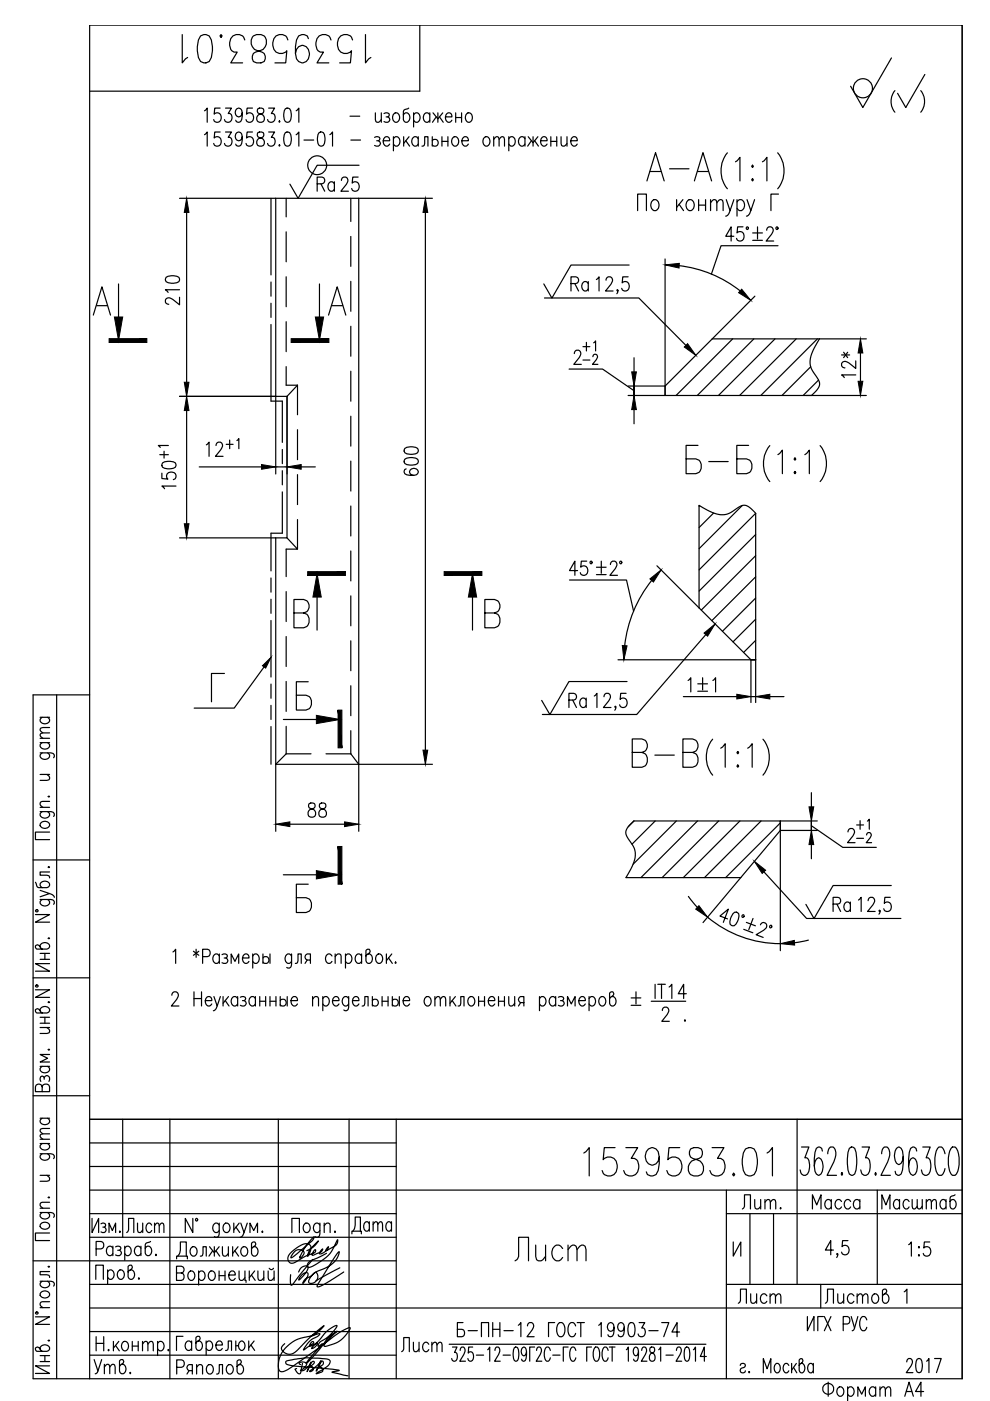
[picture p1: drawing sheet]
<svg xmlns="http://www.w3.org/2000/svg" width="210mm" height="297mm" viewBox="0 0 210 297" stroke-linecap="round" stroke-linejoin="round" font-family="sans-serif">
<defs><g id="words">
<g font-size="10.1">
<text x="37.4" y="14.5">1539583.01</text>
<text x="135.8" y="39.5">А-А</text>
<text x="144.3" y="101.6">Б-Б</text>
<text x="132.6" y="164">B-B</text>
<text x="122.4" y="250.5">1539583.01</text>
</g>
<text font-size="8.8" x="107.9" y="268.5">Лист</text>
<text font-size="8.4" x="187.7" y="25">( )</text>
<text font-size="7.1" x="73.4" y="262.8">Дата</text>
<g font-size="6.6">
<text x="182.4" y="81.1" transform="rotate(-90 182.4 81.1)">12*</text>
<text x="89.6" y="102" transform="rotate(-90 89.6 102)">600</text>
<text x="119.2" y="151.3">Ra</text>
<text x="64.2" y="174.6">88</text>
<text x="155.2" y="277.6">Лист</text>
<text x="173.9" y="277.6">Листов</text>
<text x="84" y="287.9">Лист</text>
</g>
<g font-size="6.2">
<text x="66" y="41.6">Ra</text>
<text x="70.9" y="41.6">25</text>
<text x="38.8" y="66" transform="rotate(-90 38.8 66)">210</text>
<text x="119.9" y="62.8">Ra</text>
<text x="144.6" y="147.8">1±1</text>
<text x="175.3" y="194.4">Ra</text>
<text x="139" y="217.7">2 .</text>
<text x="156.3" y="257.5">Лит.</text>
<text x="171.1" y="257.5">Масса</text>
<text x="185.9" y="257.5">Масштаб</text>
<text x="25.8" y="262.5">Лист</text>
<text x="191.6" y="267.4">1:5</text>
<text x="18.7" y="292.5">Утв.</text>
<text x="36.3" y="292.5">Ряполов</text>
<text x="190.9" y="292.1">2017</text>
</g>
</g></defs>
<g fill="none" stroke="#000" stroke-width=".25">
<path d="M89 5.3v14h-70M189 12.3l-6.1 10.5-2.5-4.5M204 5.3v287M43.4 28.6l.5-.6v3M43.4 23.5l.5-.6v3M46.7 28h-1.2l-.1 1.3a.88 .88 0 0 1 1.1-.2 .88 .88 0 0 1 .4 1 .82 .82 0 0 1-.7 .9 .82 .82 0 0 1-.9-.6M46.7 22.9h-1.2l-.1 1.3a.88 .88 0 0 1 1.1-.2 .88 .88 0 0 1 .4 1.1 .82 .82 0 0 1-.7 .8 .82 .82 0 0 1-.9-.5M47.8 28h1.3l-.7 1.1h.3a.95 .95 0 0 1 .4 1.4 .95 .95 0 0 1-1.4 .2l-.1-.3M47.8 22.9h1.3l-.7 1.2a.9 .9 0 0 1 .7 1.2 .9 .9 0 0 1-1.4 .3l-.1-.2M51.4 29a.79 .79 0 0 1-.8 .8 .95 .95 0 0 1-.7-.9 .95 .95 0 0 1 .8-.9l.3 .1a2.58 2.58 0 0 1 0 2.7 .65 .65 0 0 1-1-.2M51.4 23.9a.81 .81 0 0 1-.8 .9 .96 .96 0 0 1-.7-1 .96 .96 0 0 1 .8-.9l.3 .2a2.56 2.56 0 0 1 0 2.7l-.5 .1-.4-.1-.1-.3M53.5 28h-1.1l-.1 1.3a.88 .88 0 0 1 1.1-.2 .88 .88 0 0 1 .4 1 .82 .82 0 0 1-.7 .9 .82 .82 0 0 1-.9-.6"/>
<path d="M53.5 22.9h-1.1l-.1 1.3a.88 .88 0 0 1 1.1-.2 .88 .88 0 0 1 .4 1.1 .82 .82 0 0 1-.7 .8 .82 .82 0 0 1-.9-.5M54.7 28.1a.67 .67 0 0 0 .2 1 .98 .98 0 0 1 1.1 .7 .98 .98 0 0 1-.5 1.2 .88 .88 0 0 1-1.1-.7 .88 .88 0 0 1 .7-1l.5-.2a.61 .61 0 0 0 .3-.6 .61 .61 0 0 0-.4-.5zM54.7 23.1a.66 .66 0 0 0 .2 1 1.06 1.06 0 0 1 1 .5 1.06 1.06 0 0 1-.1 1.2 .89 .89 0 0 1-1.4-.4 .89 .89 0 0 1 .7-1.2l.5-.1a.6 .6 0 0 0 .3-.6 .6 .6 0 0 0-.4-.6zM57 28h1.2l-.7 1.1h.4a.95 .95 0 0 1 .4 1.4 .95 .95 0 0 1-1.5 .2l-.1-.3M57 22.9h1.2l-.7 1.2a.9 .9 0 0 1 .8 1.2 .9 .9 0 0 1-1.5 .3l-.1-.2M59.2 30.7l.2 .1-.2 .2-.1-.2zM59.2 25.6l.2 .2-.2 .1-.1-.1zM60.5 28.1l.6-.1a1.46 1.46 0 0 1 .7 1.7l-.4 1.1-.6 .2a1.46 1.46 0 0 1-.6-1.7zM60.5 23.1l.6-.2a1.46 1.46 0 0 1 .7 1.7l-.4 1.2-.6 .1a1.46 1.46 0 0 1-.6-1.7zM62.8 28.6l.6-.6v3M62.8 23.5l.6-.6v3M64.5 29.7h2"/>
<path d="M67.6 28.1l.6-.1a1.46 1.46 0 0 1 .7 1.7l-.3 1.1-.6 .2a1.46 1.46 0 0 1-.7-1.7zM69.9 28.6l.6-.6v3M74.2 24.6h2.1M74.4 29.7h2M76.1 35h-8.9l-4 7-1.7-3M79.4 29.1a.73 .73 0 0 1 1.2 .3l-.4 .4h-.3M79.6 23.9l.1 1.9 .6 .1 .5-.5M80.2 29.8a.59 .59 0 0 1 .5 .6 .59 .59 0 0 1-.5 .6l-.8-.2M80.8 23.9v2M81.2 29.8h1.4a.66 .66 0 0 0-.4-.8 .66 .66 0 0 0-.8 .4 1.01 1.01 0 0 0 .8 1.6l.4-.4M81.4 24.1a.72 .72 0 0 1 1.1 .2l-.1 .3-.5 .2M82.2 24.8a.59 .59 0 0 1 .5 .6 .59 .59 0 0 1-.5 .5l-.8-.1"/>
<path d="M83.4 29.4a.67 .67 0 0 1 .6-.4 .67 .67 0 0 1 .7 .4 1.01 1.01 0 0 1-.8 1.6l-.5-.4M83.4 29v3M83.6 24.1a.64 .64 0 0 1 1 .2 1.01 1.01 0 0 1-.8 1.6 1.18 1.18 0 0 1-.2-1.8zM85.6 29v2M86 29.8l.8 1.2M86.7 22.9l-1.1 .5-.1 2a.64 .64 0 0 0 .6 .5 .64 .64 0 0 0 .7-.4 .91 .91 0 0 0 0-1.1 .91 .91 0 0 0-1-.3l-.3 .2M86.7 29l-1.1 1.4M87.7 24.3a.67 .67 0 0 1 .6-.4 .67 .67 0 0 1 .7 .4 1.01 1.01 0 0 1-.8 1.6l-.5-.4M87.7 23.9v3M88.7 29.4a.67 .67 0 0 0-.7-.4 .67 .67 0 0 0-.6 .4 1.01 1.01 0 0 0 .8 1.6l.5-.4M88.7 29v2M89.5 31l.4-.2 .1-1.8h.7v2"/>
<path d="M91.1 24.3a.66 .66 0 0 0-.6-.4 .66 .66 0 0 0-.6 .4 .9 .9 0 0 0-.1 1.2 .9 .9 0 0 0 1.1 .3l.2-.3M91.1 23.9v2M91.7 29.8a.73 .73 0 0 1 1.1 .1 .73 .73 0 0 1-.4 1.1h-.4l-.3-.3M91.7 29v2M91.8 23.9l1 1.3 1.1-1.3M92.5 24.8l-.8 1.1M92.8 23.9v2M93.2 24.8l.8 1.1M93.7 30h1.3M93.7 29v2M94.4 24.8h1.4a.67 .67 0 0 0-.4-.8 .67 .67 0 0 0-.8 .3 1.01 1.01 0 0 0 .8 1.6l.4-.4M95 29v2"/>
<path d="M96.1 29.1a.64 .64 0 0 1 1 .3 1.01 1.01 0 0 1-.8 1.6 1.18 1.18 0 0 1-.2-1.9zM96.6 24.9h1.3M96.6 23.9v2M97.9 23.9v2M97.9 29.8h1.4a.67 .67 0 0 0-.4-.8 .67 .67 0 0 0-.9 .4 1.01 1.01 0 0 0 .8 1.6l.5-.4M99 24.1a.65 .65 0 0 1 1 .2 1.01 1.01 0 0 1-.8 1.6 1.19 1.19 0 0 1-.2-1.8zM102.7 29.1a.64 .64 0 0 1 1.1 .3 1.01 1.01 0 0 1-.8 1.6 1.19 1.19 0 0 1-.3-1.9zM104.7 29.6l.6-.6 .4 .1 .1 1.9M104.7 29v2M105.8 29.6l.6-.6 .4 .1 .2 1.9M107.9 29.4a.67 .67 0 0 1 .6-.4 .67 .67 0 0 1 .6 .4 1.01 1.01 0 0 1-.8 1.6l-.4-.4M107.9 29v3"/>
<path d="M111.3 29.4a.67 .67 0 0 0-.6-.4 .67 .67 0 0 0-.7 .4 1.01 1.01 0 0 0 .8 1.6l.5-.4M111.3 29v2M112 29l1 1.3 1-1.3M112.7 29.8l-.8 1.2M113 29v2M113.4 29.8l.8 1.2M114.6 29.8h1.4a.67 .67 0 0 0-.4-.8 .67 .67 0 0 0-.9 .4 1.01 1.01 0 0 0 .8 1.6l.5-.4M116.8 30h1.2M116.8 29v2M118 29v2M119 29l.1 1.8 .5 .2 .6-.6M120.2 29v2"/>
<path d="M121 29.8h1.4a.66 .66 0 0 0-.4-.8 .66 .66 0 0 0-.9 .4 1.01 1.01 0 0 0 .8 1.6l.5-.4M155.9 34.3l1-.9v5M159.6 35l.1 .3-.1 .2-.2-.2zM159.6 37.9l.1 .2-.1 .3-.2-.3zM161.6 34.3l1-.9v5M164.9 32.4a6 6 0 0 1 0 7.6M38.1 42h53.6M39.6 45v36M57.5 42v16.3M57.5 59.8v3M58.5 42v58.5M60.7 42v4"/>
<path d="M60.7 49.2v6.3M60.7 58.7v6.3M74.4 42v5M74.4 50.1v6.4M74.4 59.7v6.3M76.1 42v134.3M90.2 45v114M128.5 59.4l.2-.6 .7-.1a.94 .94 0 0 1 .1 1.6l-1.1 1.4h1.6M133.2 58.7h-1.2l-.1 1.3a.88 .88 0 0 1 1.1-.2 .88 .88 0 0 1 .4 1 .82 .82 0 0 1-.7 .9 .82 .82 0 0 1-.9-.6M133.4 56.2h-12.3l-4.1 7-1.7-3M135.2 44.7v-3.5h1.9v3.5M138.4 42.5a.94 .94 0 0 1 1.1 .1 .94 .94 0 0 1 .2 1.1 .96 .96 0 0 1-1 1 1.37 1.37 0 0 1-.3-2.2z"/>
<path d="M141 54.9v26.9M143.5 42.3v2.4M144 43.3l.9 1.4M144 56.3a25.7 25.7 0 0 1 12.9 5.4M144.8 42.3l-1.3 1.7M145.9 42.5a.74 .74 0 0 1 1.2 .3 1.16 1.16 0 0 1-1 1.9 1.37 1.37 0 0 1-.2-2.2zM148.1 43.5h1.5M148.1 42.3v2.4M149.6 42.3v2.4M150.7 43l.6-.7 .6 .2 .1 2.2M150.7 42.3v2.4M152 43l.7-.7 .5 .2 .1 2.2"/>
<path d="M154 42.3l.8 2.4 .8-2.4M154.8 44.7l-.5 1-.4 .1M155.6 50.1h-1.7l1.1-2v3M156.3 42.8a.77 .77 0 0 1 .7-.5 .77 .77 0 0 1 .7 .5 1.16 1.16 0 0 1-.9 1.9l-.5-.5M156.3 42.3v3.5M157.5 48.1h-1.1l-.1 1.3a.87 .87 0 0 1 1.1-.2 .87 .87 0 0 1 .4 1 .82 .82 0 0 1-.7 .9 .82 .82 0 0 1-.9-.6M158.3 48.2h.3v.4h-.3zM158.4 42.3l.8 2.4 .8-2.4M159.2 44.7l-.3 .6-.2 .4-.4 .1M159.6 49.4h2M159.6 51h2M160.6 48.1v2.6"/>
<path d="M162.6 48.8l.2-.6 .7-.1a.93 .93 0 0 1 .1 1.6l-1.2 1.4h1.6M164.6 48.2h.3v.4h-.3zM165 52.1h-12.1l-2.1 6M165.1 41.2h-1.6v3.5M19.8 66.8l1.8-6 1.8 6M20.5 64.8h2.3M25.1 60.2v7M57.5 64.3v3M57.5 68.8v16.2h2.4v8.8M60.7 68.2v6.4M60.7 77.7v4h2.4M67.7 60.2v7"/>
<path d="M69.7 66.8l1.8-6 1.8 6M70.3 64.8h2.3M74.4 69.2v6.3M74.4 78.7v6.4M115.4 63.2h20l10 10M120.7 78.2h7.1l6.6 4.6M121.8 75l.2-.6 .7-.2a.94 .94 0 0 1 .1 1.6l-1.1 1.5h1.6M123.6 73.5h1.5M123.6 76.3h1.5M124.3 72.6v1.8M125.7 75.6l.3-.5 .5 .1 .2 .3-.3 .7-.8 1.1h1.2M125.9 72.7l.4-.4v2.1"/>
<path d="M131 61.5l-.1 .2-.1-.2 .1-.1a.63 .63 0 0 1-.1 .9M134.4 75.8v3M151 71.8l-10 10v2h-7.8M151 71.8h32.7M155.3 71.8l-12 12M159.8 71.8l-12 12M160.1 62.8l-9.1 9M164.3 71.8l-12 12M168.8 71.8l-12 12M171.9 77.8l-6.1 6M173.3 71.8l-12 12M173.7 71.8a9.5 9.5 0 0 0-1.9 5.3l.5 1.5a6.9 6.9 0 0 1 1.5 2.5l-.1 .7-.2 .5-1.4 1.5h-31.1v-2"/>
<path d="M33.9 96.4h1.8M34.5 98.1a2.84 2.84 0 0 1 2.7 0l.1 .6a1.46 1.46 0 0 1-1.7 .7l-1.1-.3-.2-.4zM34.8 95.7v1.4M35.7 94.5h-2.1l.4 .4M38.1 84h22.8M39.6 87v24M42.2 99h13.3M43.8 94.3l.5-.6v3M45.8 94.5l.2-.6 .7-.2a.94 .94 0 0 1 .1 1.6l-1.1 1.4h1.6M48 94.2h1.4M48.7 93.3v1.8M50.2 93.4l.4-.4v2.1"/>
<path d="M58.5 99h2.4M59.9 95.3v3M59.9 99.8v3M60.9 84v30h-2.4M60.9 84v16.5M63.1 81.7v6.2M63.1 91.1v6.4M63.1 81.7l-2.2 2.3M63.9 99h3M74.4 88.2v6.4M74.4 97.8v6.3M133.2 81.8h7.8"/>
<path d="M134.4 83.8v-2v2M134.4 86.8v3M164.9 96.4l1-1v5M168.6 97.1l.1 .2-.1 .3-.2-.3zM168.6 100l.1 .2-.1 .2-.2-.2zM170.6 96.4l1-1v5M170.8 83.8h12.9M173.6 80.6l-3.3 3.2M173.9 94.5a6 6 0 0 1 0 7.6M34.3 100.3v1.2l1.3 .1a.87 .87 0 0 1-.2-1.1 .87 .87 0 0 1 1.1-.4 .82 .82 0 0 1 .8 .7 .82 .82 0 0 1-.6 .9M37.3 103.1h-3l.6 .5M38.1 114h20.4"/>
<path d="M58.5 114v62.3M59.9 104.3v8.7h-2.4v8M60.9 114l2.2 2.4h-2.4v5.9M63.1 100.6v6.4M63.1 110.2v6.2M74.4 107.3v6.3M74.4 116.8v6.4M124.4 119h-1.1l-.2 1.3a.88 .88 0 0 1 1.1-.2 .88 .88 0 0 1 .4 1 .82 .82 0 0 1-.6 .9 .82 .82 0 0 1-1-.6M125.2 119.1h.3v.4h-.3zM127.5 119v2.5M129.4 119.7l.3-.6 .6-.1a.94 .94 0 0 1 .2 1.6l-1.2 1.4h1.6M131.4 119.1h.4v.4h-.4z"/>
<path d="M139.3 120l19.9 19.9M148.3 107.2l-.1 .2M151.3 108.8l-3.1 3.1M157.4 107.2l-9.2 9.1M160.2 108.8l-.6-.7a2.14 2.14 0 0 0-3.5-.2l-.7 .5a4.2 4.2 0 0 1-4.7 .1l-2.5-1.3v21.7M160.2 108.8v40.1M160.2 108.8l-12 12M160.2 113.3l-12 12M160.2 117.8l-11.5 11.5M57.5 122.5v3M57.5 127v3M57.5 131.5v12"/>
<path d="M60.7 125.4v6.4M60.7 135v6.3M62.3 130h2.1a1.46 1.46 0 0 0 1.2-1.5 1.46 1.46 0 0 0-1.2-1.4h-2.1v6h2.1a1.63 1.63 0 0 0 1.2-1.6 1.63 1.63 0 0 0-1.2-1.5M67.2 126.6v7M74.4 126.3v6.4M74.4 135.9v6.3M100.2 126.6v7M102.8 130h2a1.46 1.46 0 0 0 1.2-1.5 1.46 1.46 0 0 0-1.2-1.4h-2v6h2a1.63 1.63 0 0 0 1.2-1.6 1.63 1.63 0 0 0-1.2-1.5M120.7 123h12.1l1.5 6.6M122.5 121h-1.8l1.2-2v3M126.5 120.3h2M126.5 121.8h2"/>
<path d="M131 139.9h28.2M138.2 123.1a26.9 26.9 0 0 0-5.8 13.8M149.6 134.6l-14.6 16.9h-20M159.2 139.9h1h-1M159.2 139.9v9M160.2 122.3l-9.3 9.3M160.2 126.8l-7 7M160.2 131.3l-4.8 4.8M160.2 135.8l-2.5 2.5M8.5 159.6l2.7 .1 .3 .4-.1 .6M8.5 157.5h2M8.5 156.5h2"/>
<path d="M8.5 152.1h2M8.9 159.6l-.4 .5a1 1 0 0 0 1 .9 1 1 0 0 0 1-.9l-.4-.5M8.9 157.5a.66 .66 0 0 0-.4 .6 .66 .66 0 0 0 .4 .6 .91 .91 0 0 0 1.2 .1 .91 .91 0 0 0 .3-1.1l-.3-.2M8.9 152.1l-.4 .4a1 1 0 0 0 1 1 1 1 0 0 0 1-1l-.4-.4M10.5 155.4l-1.8 .1-.2 .5 .6 .5M10.5 154.2l-1.8 .2-.2 .4 .6 .6M12 147.3v145M19 147.3h-12v145h197M47.6 142.8h-2.8v6M56 141.4l-6.3 8.7h-8.5M57.5 145v3M57.5 149.5v3"/>
<path d="M57.5 154v8M60.1 152.5h7M60.7 144.5v6.3M60.7 154v5.8M60.7 159.8l-2.2 2.2h33.2M60.7 159.8h5.2M65.4 144.5h-2.6v6h2.1a1.63 1.63 0 0 0 1.2-1.5 1.63 1.63 0 0 0-1.2-1.6h-2.1M69.1 159.8h5.3M74.4 145.4v6.3M74.4 154.9v4.9M74.4 159.8l1.7 2.2M128.1 147.7l.2-.6 .7-.1a.94 .94 0 0 1 .1 1.6l-1.2 1.4h1.6"/>
<path d="M130.6 149.9l-.1 .1-.2-.1 .2-.2a.66 .66 0 0 1-.2 .9M132.7 147h-1.1l-.1 1.3a.87 .87 0 0 1 1.1-.2 .87 .87 0 0 1 .4 1 .82 .82 0 0 1-.7 .9 .82 .82 0 0 1-.9-.6M132.9 144.5h-12.3l-4 7-1.7-3M144.9 147.7h11.3M152.8 158.6l1-.9v5M156.4 159.3l.2 .3-.2 .2-.2-.2zM158.5 158.6l1-.9v5M159.2 147.7h1M161.8 156.7a6 6 0 0 1 0 7.6M163.2 147.7h3M8.5 172.1l2.7 .1 .3 .3-.1 .6M8.5 171.2h2"/>
<path d="M8.5 164.2h2M8.7 174.5a1.06 1.06 0 0 1 1.1-.3 1.06 1.06 0 0 1 .7 .9 1.06 1.06 0 0 1-1.1 .5 1.06 1.06 0 0 1-.9-.9zM8.9 172.1l-.4 .4a1 1 0 0 0 1 1 1 1 0 0 0 1-1l-.4-.4M9.9 164.2l.6 .6-.1 .5-1.9 .2M10.2 168.9l.2-.1 .1 .1zM10.5 176.4h-3v1.6h3M10.5 169.9l-1.8 .1-.2 .6 .6 .6M61.5 174.7h11.6M134.4 174.1h31v2M134.4 174.1l-.7 .6a2.13 2.13 0 0 0-.3 3.5l.6 .7a4.2 4.2 0 0 1 .1 4.7l-1.4 2.5h24.4M134.4 174.1l-1.2 1.2M138.9 174.1l-4.9 4.9"/>
<path d="M143.4 174.1l-9.2 9.1M147.9 174.1l-12 12M152.4 174.1l-12 12M156.4 162.2l.2 .2-.2 .3-.2-.3zM156.9 174.1l-12 12M161.4 174.1l-12 12M165.4 176.1h7.9M165.4 174.5l-11.6 11.6M165.4 176.1v25.5M172 175.1l6.7 4.6h7.1M172 174.1v2v-2M172 168.1v3"/>
<path d="M172 179.1v3M173.3 174.1h-7.9v2l-8.3 10M179.8 176.4l.2-.6 .7-.1a.94 .94 0 0 1 .1 1.5l-1.1 1.5h1.6M181.6 174.9h1.5M181.6 177.7h1.5M182.4 174v1.8M183.7 177l.4-.5h.3l.3 .4-.2 .7-.8 1.1h1.1M183.9 174.1l.4-.4v2.1M7 182.3h12M7.5 193.9h3l-3 1.6h3M7.5 187.1l.4 1 2 .1a.65 .65 0 0 0 .6-.6 .65 .65 0 0 0-.4-.7 1.01 1.01 0 0 0-1.6 .8l.4 .5M7.6 192.9h.4v.4h-.4z"/>
<path d="M8.5 190.7l2.7 .1 .3 .4-.1 .5M8.5 188.8l2 .6-2 .7M8.9 190.7l-.4 .5a1 1 0 0 0 1 .9 1 1 0 0 0 1-.9l-.4-.5M10.2 198.9l.2-.1 .1 .1zM10.2 183.9l.2-.2 .1 .2-.1 .1zM10.5 189.4l.6 .3 .4 .6M10.5 184.9h-2v.7l1.9 .1 .1 .4M60.1 185.5h7M65.4 187.5h-2.6v6h2.1a1.63 1.63 0 0 0 1.2-1.6 1.63 1.63 0 0 0-1.2-1.6h-2.1M146 190.1l1.9 2.3M150 194.5a24 24 0 0 0 15.5 5.6M154.3 194.8l-1.6-.6 1.7-1.4-1 2.8"/>
<path d="M155.4 193.7l.4-.3 .5 .1a1.44 1.44 0 0 1 .1 1.8l-.7 1-.6-.1a1.43 1.43 0 0 1-.1-1.8zM157.1 186.1l-8 9.5M157.7 197l1.9 .8M158.3 195.6l1.9 .7M159.7 194.7l-1 2.4M161.2 196.1l.4-.5 .7 .1a.93 .93 0 0 1-.4 1.5l-1.6 1 1.5 .6M162 184.8l9 9.9h20M171.4 199.3l-3 .6M184.1 191l.2-.6 .7-.1a.92 .92 0 0 1 .1 1.5l-1.2 1.4h1.6M186.6 193.1l-.1 .1-.1-.1 .1-.1a.62 .62 0 0 1-.1 .8M188.8 190.3h-1.2l-.1 1.2a.87 .87 0 0 1 1.1-.1 .87 .87 0 0 1 .4 1 .82 .82 0 0 1-.7 .8 .82 .82 0 0 1-.9-.5M189 187.7h-12.4l-4 7.1-1.7-3.1"/>
<path d="M7 207.3h12M7.5 209.9h3l-3 1.6h3M7.6 208.9h.4v.3h-.4zM8.5 200.8a1 1 0 0 1 1-1 1 1 0 0 1 1 1l-.6 .4h-2.1l-.3-.3v-.4l.4-.2 .3 .1 .7 .8M8.5 214.3a1 1 0 0 1 1-.9 1 1 0 0 1 1 .9l-.6 .5h-2.1l-.3-.4v-.3l.4-.2 .3 .1 .7 .8M8.5 202.1h2M8.5 203.4h2M8.5 217.9h2M8.5 215.7h2M8.5 216.9h2M9.5 202.1v1.3M9.5 215.7v1.2"/>
<path d="M9.9 217.9l.6 .5-.1 .6-1.9 .1M10.2 212.5l.2-.1 .1 .1-.1 .1zM10.5 204.3h-3l3 1.6h-3M36.4 211l.3-.6 .7-.1a.94 .94 0 0 1 .1 1.6l-1.2 1.4h1.6M36.7 201.8l.5-.5v3M41 201.7l1.2 .8M41.1 210.3v3M41.1 211.7h1.6M41.6 201.3v1.7M42.2 201.7l-1.2 .8M42.7 210.3v3M43 202.8h1a.81 .81 0 0 0 .6-.8 .81 .81 0 0 0-.6-.7h-1v3"/>
<path d="M43.5 212.1h1.4a.67 .67 0 0 0-.4-.8 .67 .67 0 0 0-.9 .4 1.01 1.01 0 0 0 .8 1.6l.5-.4M45.4 211.3l.6 2 .7-2M46 213.3l-.2 .6-.6 .4M46.5 202.7l-.5-.4a1 1 0 0 0-.9 1 1 1 0 0 0 .9 1l.5-.5M46.5 202.3v2M47.1 202.4a.71 .71 0 0 1 1.1 .3l-.1 .3-.6 .1M47.3 211.3v2M47.8 212.1l.8 1.2M47.9 203.1a.59 .59 0 0 1 .4 .6 .59 .59 0 0 1-.4 .6l-.8-.2M48.4 211.3l-1.1 1.4M49 204.3v-2l.8 1.5 .8-1.5v2M50.4 211.7a.67 .67 0 0 0-.6-.4 .67 .67 0 0 0-.7 .4 1.01 1.01 0 0 0 .8 1.6l.5-.4"/>
<path d="M50.4 211.3v2M51 211.4a.73 .73 0 0 1 1.1 .3l-.3 .4h-.4M51.4 203.1h1.4a.67 .67 0 0 0-.4-.8 .67 .67 0 0 0-.9 .4 1 1 0 0 0 .8 1.6l.5-.5M51.8 212.1a.58 .58 0 0 1 .4 .6 .58 .58 0 0 1-.4 .6l-.8-.2M53.6 202.7l.4-.4a1 1 0 0 1 1 1 1 1 0 0 1-1 1l-.4-.5M53.6 202.3v2.9M54.2 211.7a.67 .67 0 0 0-.7-.4 .67 .67 0 0 0-.6 .4 .91 .91 0 0 0 0 1.1 .91 .91 0 0 0 1 .3l.3-.2M54.2 211.3v2M55.1 212.3h1.2M55.1 211.3v2M55.8 203.1a.73 .73 0 0 1 1.1 0 .73 .73 0 0 1-.3 1.2h-.5l-.3-.3M55.8 202.3v2"/>
<path d="M56.3 211.3v2M57.2 212.3h1.3M57.2 202.3v2M57.2 211.3v2M58.5 211.3v2M59.4 212.1a.73 .73 0 0 1 1.2 .1 .73 .73 0 0 1-.4 1.1h-.4l-.4-.3M59.4 211.3v2M60.9 211.3v2M61.7 212.1h1.4a.66 .66 0 0 0-.4-.8 .66 .66 0 0 0-.9 .4 1.01 1.01 0 0 0 .8 1.6l.5-.4M61.8 202.7l-.4-.4a1 1 0 0 0-1 1 1 1 0 0 0 1 1l.4-.5M61.8 202.3l-.1 2.7-.3 .2-.6-.1M62.6 204.3l.5-.2 .1-1.8h.7v2"/>
<path d="M65.1 203.5l-.4 .8M65.8 203.5h-.7l-.2-.1a.67 .67 0 0 1 .2-1.1h.7v2M66.3 211.9l.5-.6 .6 .1 .1 1.9M66.3 211.3v2M68.4 211.7a.67 .67 0 0 1 .7-.4 .67 .67 0 0 1 .6 .4 1.01 1.01 0 0 1-.8 1.6l-.5-.4M68.4 211.3v3M70.4 202.7l-.2-.3a.8 .8 0 0 0-1 .1 .8 .8 0 0 0-.2 .9 .8 .8 0 0 0 .9 .9l.5-.5M70.5 212.1h1.4a.67 .67 0 0 0-.5-.8 .67 .67 0 0 0-.8 .4 1.01 1.01 0 0 0 .8 1.6l.5-.4M71.1 202.8l.5-.5 .6 .1 .1 1.9M71.1 202.3v2M73.2 202.7a.66 .66 0 0 1 .7-.5 .66 .66 0 0 1 .6 .5 1 1 0 0 1-.8 1.6l-.5-.5M73.2 202.3v2.9"/>
<path d="M73.9 211.7l-.1-.1a.59 .59 0 0 0-.9-.2 1.07 1.07 0 0 0-.3 1.1 1.07 1.07 0 0 0 .9 .8l.4-.4M73.9 211.3l-.1 2.7a.58 .58 0 0 1-.9 .1M74.7 212.1h1.4a.66 .66 0 0 0-.4-.8 .66 .66 0 0 0-.9 .4 1.01 1.01 0 0 0 .8 1.6l.5-.4M76.7 202.7a.66 .66 0 0 0-.7-.5 .66 .66 0 0 0-.6 .5 .91 .91 0 0 0 0 1.1 .91 .91 0 0 0 1 .3l.3-.3M76.7 202.3v2M76.8 213.3l.4-.2 .2-1.8h.6v2M78 202.3a1 1 0 0 1 1 1 1 1 0 0 1-1 1l-.4-.6v-2.2l.3-.2h.4l.2 .4-.1 .3-.8 .7M79 212.1a.74 .74 0 0 1 1.1 .1 .74 .74 0 0 1-.3 1.1h-.5l-.3-.3M79 211.3v2M80 202.4l.2-.1a1 1 0 0 1 .9 1 1 1 0 0 1-.9 1 1.17 1.17 0 0 1-.2-1.9zM81 212.3h1.3M81 211.3v2"/>
<path d="M81.9 202.3v2M82.3 211.3v2M82.4 203.1l.8 1.2M83.1 202.3l-1.2 1.4M83.2 212.1a.73 .73 0 0 1 1.2 .1 .73 .73 0 0 1-.4 1.1h-.5l-.3-.3M83.2 211.3v2M83.9 204l.1 .1-.1 .2-.1-.2zM84.7 211.3v2M85.5 212.1h1.3a.67 .67 0 0 0-.4-.8 .67 .67 0 0 0-.8 .4 1.01 1.01 0 0 0 .8 1.6l.4-.4M90.3 211.4a.65 .65 0 0 1 1 .3 1.01 1.01 0 0 1-.8 1.6 1.19 1.19 0 0 1-.2-1.9zM92.2 211.9l.6-.6 .4 .1 .2 1.9M92.2 211.3v2"/>
<path d="M93.4 211.9l.5-.6 .5 .1 .1 1.9M95.4 211.3v2M95.9 212.1l.8 1.2M96.6 211.3l-1.2 1.4M97.1 213.3l.5-.2 .1-1.8h.7v2M99.5 211.4a.64 .64 0 0 1 1.1 .3 1.01 1.01 0 0 1-.8 1.6 1.19 1.19 0 0 1-.3-1.9zM101.5 212.3h1.2M101.5 211.3v2M102.7 211.3v2M103.5 212.1h1.4a.67 .67 0 0 0-.4-.8 .67 .67 0 0 0-.9 .4 1.01 1.01 0 0 0 .8 1.6l.5-.4M105.7 212.3h1.3M105.7 211.3v2"/>
<path d="M107 211.3v2M107.9 211.3l.1 1.8 .6 .2 .5-.6M109.1 211.3v2M110.4 212.6l-.5 .7M111.1 212.6l-.9-.2a.67 .67 0 0 1 .2-1.1h.7v2M114.4 211.7a.67 .67 0 0 1 .6-.4 .67 .67 0 0 1 .6 .4 1.01 1.01 0 0 1-.8 1.6l-.4-.4M114.4 211.3v3M117.8 211.7a.67 .67 0 0 0-.6-.4 .67 .67 0 0 0-.6 .4 1.01 1.01 0 0 0 .8 1.6l.4-.4M117.8 211.3v2M118.4 211.4a.73 .73 0 0 1 1.1 .3l-.3 .4h-.4M119.2 212.1a.58 .58 0 0 1 .4 .6 .58 .58 0 0 1-.4 .6l-.8-.2M120.3 213.3v-2l.8 1.6 .8-1.6v2"/>
<path d="M122.7 212.1h1.4a.67 .67 0 0 0-.4-.8 .67 .67 0 0 0-.9 .4 1.01 1.01 0 0 0 .8 1.6l.5-.4M124.9 211.7a.67 .67 0 0 1 .6-.4 .67 .67 0 0 1 .7 .4 1.01 1.01 0 0 1-.8 1.6l-.5-.4M124.9 211.3v3M127.3 211.4a.64 .64 0 0 1 1 .3 1.01 1.01 0 0 1-.8 1.6 1.19 1.19 0 0 1-.2-1.9zM129.7 211.3a1 1 0 0 1 .9 1 1 1 0 0 1-.9 1l-.5-.6v-2.1l.4-.3h.3l.3 .4-.2 .3-.8 .7M133.8 211.6h2.1M133.8 213.1h2.1M134.8 210.3v2.6M138.9 208.7v3M139.5 208.7h1.6M140.3 208.7v3M141.9 209.3l.5-.6v3"/>
<path d="M145.5 210.7h-1.7l1.1-2v3M7 232.3h12M8.5 237.1h2M8.5 226.1h2M8.9 237.1a.66 .66 0 0 0-.4 .6 .66 .66 0 0 0 .4 .6 .91 .91 0 0 0 1.2 .1 .91 .91 0 0 0 .3-1.1l-.3-.2M8.9 230.4a.73 .73 0 0 0-.7-.6 .73 .73 0 0 0-.7 .6v1.1h3v-1.1a.81 .81 0 0 0-.8-.6 .81 .81 0 0 0-.8 .6v1.1M8.9 226.1a.66 .66 0 0 0-.4 .6 .66 .66 0 0 0 .4 .6 .91 .91 0 0 0 1.2 .1 .91 .91 0 0 0 .3-1.1l-.3-.2M9.4 228.5a.58 .58 0 0 1 .5-.5 .58 .58 0 0 1 .6 .5l-.1 .8M9.4 228.8l-.2-.5-.3-.2a.71 .71 0 0 0-.2 1.2M10.2 222.5l.2-.1 .1 .1-.1 .2zM10.5 239.3l-1.8 .1-.2 .4 .6 .6M10.5 223.6h-2l1.6 .8-1.6 .8h2"/>
<path d="M19 237.3h185M26 237.3v25M36 237.3v55M59 237.3v55M74 237.3v55M84 237.3v55M169 237.3v35M8.5 257.1l2.7 .1 .3 .3-.1 .6M8.5 244.6l2.7 .1 .3 .4-.1 .5M8.5 256.2h2M8.5 249.2h2M8.5 242.5h2"/>
<path d="M8.5 241.5h2M8.7 259.5a1.06 1.06 0 0 1 1.1-.3 1.06 1.06 0 0 1 .7 .9 1.06 1.06 0 0 1-1.1 .5 1.06 1.06 0 0 1-.9-.9zM8.9 257.1l-.4 .4a1 1 0 0 0 1 1 1 1 0 0 0 1-1l-.4-.4M8.9 244.6l-.4 .5a1 1 0 0 0 1 .9 1 1 0 0 0 1-.9l-.4-.5M8.9 242.5l-.4 .4a1 1 0 0 0 1 .9 1 1 0 0 0 1-.9l-.4-.4M9.9 249.2l.6 .6-.1 .5-1.9 .2M10.2 253.9l.2-.1 .1 .1-.1 .1zM10.5 254.9l-1.8 .1-.2 .6 .6 .6M10.5 240.4l-1.8 .1-.2 .5 .6 .5M19 252.3h185M19 257.3h65M19 242.3h65"/>
<path d="M19 247.3h65M19.5 258.3v3l1.4-3v3M21.4 259.5a.6 .6 0 0 1 1 .3l-.1 .2-.5 .2M40.9 258.3v3l-1.6-3v3M41.5 258.4h.3v.4h-.3zM46.5 259.8l-.5-.5a1 1 0 0 0-.9 1 1 1 0 0 0 .9 1l.5-.4M46.5 259.3l-.1 2.7-.4 .3-.5-.1M47.6 259.5a.8 .8 0 0 1 1 .1 .8 .8 0 0 1 .2 .9 .8 .8 0 0 1-.9 .8 1.18 1.18 0 0 1-.3-1.8zM49.6 259.3v2M50.7 259.3l-1.1 1.4M51.1 259.3l.6 2 .7-2M64.6 259.5a.8 .8 0 0 1 .9 .1 .8 .8 0 0 1 .3 .9 .8 .8 0 0 1-.9 .8 1.18 1.18 0 0 1-.3-1.8z"/>
<path d="M67.8 259.8l-.1-.2a.58 .58 0 0 0-.9-.1 1.06 1.06 0 0 0-.3 1.1 1.06 1.06 0 0 0 .9 .7l.4-.4M67.8 259.3l-.1 2.7a.58 .58 0 0 1-.9 .2M68.7 259.9l.6-.6 .6 .2 .1 1.8M68.7 259.3v2M154 257.3h50M154 252.3v40M159 257.3v15M164 257.3v15M169.9 243.2h1.6l-.9 2.3h.5a3.1 3.1 0 0 1 .1 3.4l-.4 .3h-.4l-.5-.3-.2-.9M174.4 244l-.2-.5-.4-.3h-.3l-.4 .3a10 10 0 0 0-.3 4.8l.3 .6 .6 .3a2.31 2.31 0 0 0 .7-2.9l-.3-.5-.6-.3-.4 .3-.3 .5-.2 .9M175.5 244.6a1.71 1.71 0 0 1 .6-1.4h.5a1.92 1.92 0 0 1 .5 2.3l-1.7 3.7h2M178.5 248.6l.1 .3-.1 .3-.1-.3z"/>
<path d="M180.1 243.5l.4-.3h.3l.4 .3a8.5 8.5 0 0 1 0 5.4l-.4 .3-.7-.3a8.7 8.7 0 0 1 0-5.4zM182.8 243.2h1.6l-.9 2.3h.4a3.1 3.1 0 0 1 .2 3.4l-.5 .3h-.4l-.4-.3-.3-.9M185.6 248.6l.2 .3-.2 .3-.1-.3zM186 252.3v20M186.9 244.6a1.63 1.63 0 0 1 .6-1.4h.6a1.95 1.95 0 0 1 .4 2.3l-1.7 3.7h2M191.5 245.2l-.1 .8-.3 .6-.6 .3a2.31 2.31 0 0 1-.7-2.9l.3-.5 .4-.3 .6 .3a7.6 7.6 0 0 1 0 5.4l-.5 .3h-.2l-.5-.3-.1-.6M194.4 244l-.2-.5-.4-.3-.7 .3a10.4 10.4 0 0 0-.3 4.8l.3 .6 .5 .3a2.29 2.29 0 0 0 .8-2.9l-.3-.5-.6-.3-.4 .3-.3 .5-.2 .9M195.6 243.2h1.6l-.8 2.3h.4a3.1 3.1 0 0 1 .1 3.4l-.4 .3h-.4l-.5-.3-.2-.9M200.4 244.6l-.2-.6a1.01 1.01 0 0 0-1.1-.8 5.4 5.4 0 0 0 0 6 1.24 1.24 0 0 0 1.3-1.4M201.9 243.2a1.24 1.24 0 0 1 1.3 1.4 5.1 5.1 0 0 1-.7 4.6 1.23 1.23 0 0 1-1.3-1.4 5.2 5.2 0 0 1 .7-4.6zM7 267.3h77M7.5 279.2h3l-3 1.6h3"/>
<path d="M7.6 278.2h.4v.3h-.4zM8.5 271.6l2.7 .2 .3 .3-.1 .6M8.5 277.2h2M8.7 274.1a1.06 1.06 0 0 1 1.1-.4 1.06 1.06 0 0 1 .7 .9 1.06 1.06 0 0 1-1.1 .6 1.06 1.06 0 0 1-.9-.9zM8.9 271.6l-.4 .5a1 1 0 0 0 1 .9 1 1 0 0 0 1-.9l-.4-.5M10.2 268.6h.3l-.1 .1zM10.5 261.4h-3v1.6h3M10.5 276l-1.8 .1-.2 .6 .6 .5M10.5 269.6h-2v.7l1.9 .1 .1 .4M19 277.3h185M19 262.3h65M19 272.3h65"/>
<path d="M20.3 271.2v-3h1.6v3M20.4 264.8h1a.82 .82 0 0 0 .6-.8 .82 .82 0 0 0-.6-.8h-1v3M22.1 260.2a.61 .61 0 0 1 .4 .5 .61 .61 0 0 1-.4 .6l-.7-.1M22.8 269.7a.67 .67 0 0 1 .6-.5 .67 .67 0 0 1 .7 .5 1.01 1.01 0 0 1-.8 1.5l-.5-.4M22.8 269.2v3M23.1 261.3v-2l.7 1.6 .7-1.6v2M23.9 264.6a.67 .67 0 0 0-.6-.4 .67 .67 0 0 0-.6 .4 .91 .91 0 0 0-.1 1.2 .91 .91 0 0 0 1.1 .3l.2-.3M23.9 264.2v2M24.5 264.4a.73 .73 0 0 1 1.1 .2l-.3 .5h-.3M25.2 269.4a.64 .64 0 0 1 1 .3 1.01 1.01 0 0 1-.8 1.5 1.18 1.18 0 0 1-.2-1.8zM25.3 265.1a.59 .59 0 0 1 .5 .5 .59 .59 0 0 1-.5 .6l-.8-.1M26.4 264.6a.67 .67 0 0 1 .7-.4 .67 .67 0 0 1 .6 .4 1.01 1.01 0 0 1-.8 1.6l-.5-.4"/>
<path d="M26.4 264.2v3M27.6 269.2a1 1 0 0 1 .9 1 1 1 0 0 1-.9 1l-.4-.5v-2.2l.3-.3h.3l.3 .5-.1 .3-.8 .7M29.4 271l.2 .1-.2 .1zM29.9 264.6a.67 .67 0 0 0-.7-.4 .67 .67 0 0 0-.6 .4 1.01 1.01 0 0 0 .8 1.6l.5-.4M29.9 264.2v2M31.9 263.2l-1 .4-.1 2a.64 .64 0 0 0 .6 .6 .64 .64 0 0 0 .6-.4 .91 .91 0 0 0 .1-1.1 .91 .91 0 0 0-1.1-.3l-.2 .2M33.1 265.9l.1 .2-.1 .1-.1-.1zM37.4 269.9h1a.82 .82 0 0 1 .7 .8 .82 .82 0 0 1-.7 .8h-1v-3h1a.73 .73 0 0 1 .6 .7 .73 .73 0 0 1-.6 .7M37.4 266.9v-.6h2.3v.6M37.7 266.3a3.1 3.1 0 0 0 .5-3h1.3v3M40.2 269.6a.64 .64 0 0 1 1 .3 1.01 1.01 0 0 1-.8 1.6 1.19 1.19 0 0 1-.2-1.9zM40.6 264.5a.65 .65 0 0 1 1.1 .2 1.01 1.01 0 0 1-.8 1.6 1.19 1.19 0 0 1-.3-1.8z"/>
<path d="M42.1 269.9a.67 .67 0 0 1 .6-.5 .67 .67 0 0 1 .7 .5 1.01 1.01 0 0 1-.8 1.6l-.5-.5M42.1 269.5v3M42.5 266.3l.4-.1 .1-1.9h.7v2M44.4 264.3l1 1.3 1.1-1.3M44.5 269.6a.64 .64 0 0 1 1 .3 1.01 1.01 0 0 1-.8 1.6 1.18 1.18 0 0 1-.2-1.9zM45.1 265.2l-.8 1.1M45.4 264.3v2M45.8 265.2l.8 1.1M46.5 270.5h1.2M46.5 269.5v2M47.2 264.3l.1 1.9 .5 .1 .6-.5M47.7 269.5v2"/>
<path d="M48.4 264.3v2M48.5 270.3h1.4a.67 .67 0 0 0-.4-.8 .67 .67 0 0 0-.9 .4 1.01 1.01 0 0 0 .8 1.6l.5-.5M49.3 264.3v2M49.8 265.2l.8 1.1M50 260.2l.8 1.1M50.5 264.3l-1.2 1.5M50.7 269.5l.1 1.8 .6 .2 .5-.6M51.4 264.5a.65 .65 0 0 1 1 .2 1.01 1.01 0 0 1-.8 1.6 1.19 1.19 0 0 1-.2-1.8zM51.7 261.3l-.4 .9-.4 .1M51.9 269.5v2h.3v.4M52.9 269.5v2M53 261.3v-2l.8 1.6 .8-1.6v2"/>
<path d="M53.3 270.3l.8 1.2M53.8 264.3a1 1 0 0 1 .9 1 1 1 0 0 1-.9 1l-.5-.5v-2.2l.4-.3h.3l.2 .5-.1 .2-.8 .7M54 269.5l-1.1 1.4M54.7 269.5l.1 1.8 .6 .2 .5-.6M55.6 261l.1 .2-.1 .1-.1-.1zM55.9 269.5v2M56.9 269.5l.1 1.8 .5 .2 .6-.6M57.1 268.9a.5 .5 0 0 0 .4 .3 .5 .5 0 0 0 .5-.3M58.1 269.5v2M61.9 261.3v-3h1.6v3M62.5 265.3a1.21 1.21 0 0 1 2 .4l-.2 .4a.69 .69 0 0 1-.7 .6 10.7 10.7 0 0 1 3-4.4l-.4 .8-3.8 3.2-.7 .4 .2-.5zM63.3 269.7a1.5 1.5 0 0 1 2-1.2 4.2 4.2 0 0 1-2 2.9 1.81 1.81 0 0 1 1.9-1.5 2.8 2.8 0 0 1-1 2.2l.5-.9 1.2-.6 .9-.8a.97 .97 0 0 1 .3 1.7 1.02 1.02 0 0 1-1.7 .3 3.4 3.4 0 0 1 2.1-2.4 5.7 5.7 0 0 0 4.4-3.7v-.3l-1.5 1.9-3.1 5.1-.1 .3 .2 .1a11.2 11.2 0 0 0 4-2.1l1.5-1"/>
<path d="M65.1 265.2a4.6 4.6 0 0 0 2.4-2.1l-.2 .2a5 5 0 0 0-2.1 3v.1a2.42 2.42 0 0 0 .6-2.4 1.76 1.76 0 0 0-2.4 .2l-.6 .5a2.95 2.95 0 0 0-1.8 2.3 .94 .94 0 0 0 .6 .8 .94 .94 0 0 0 1-.2l2.1-1.2 1.9-.7 .3-.3v-.4l-.3 .1-.4 .8a.2 .2 0 0 0 0 .3 .2 .2 0 0 0 .3-.1l1.5-.6 .4-.7-.6 .8a.25 .25 0 0 0 .1 .3 .25 .25 0 0 0 .3-.1l1.1-.8 .3-.7-.5 .9 1.3-.7a1.44 1.44 0 0 0 1.2-1.7l-.1 .1a9 9 0 0 1-6.2 5.8l-.2-.2a1.73 1.73 0 0 1 1.7-1.6l2.4-1.2M66.3 267l-4.5 5.5-.2-.8v-1.4M71 261l.1 .2-.1 .1-.1-.1zM72.1 268.8l-5.1 2.8M154 272.3h50M155.5 263.3v3l1.6-3v3M171.2 279.1v3l1.4-3v3M174.6 279.1h-1.2v3M174.8 279.1l1.4 3M176.2 279.1l-1.4 3M176.7 265h-1.7l1.1-2v3M177.6 265.9l-.1 .1v-.2a.64 .64 0 0 1-.1 .8"/>
<path d="M179.8 263h-1.2l-.1 1.3a.87 .87 0 0 1 1.1-.2 .87 .87 0 0 1 .4 1.1 .82 .82 0 0 1-.6 .8 .82 .82 0 0 1-1-.5M180.5 279.1l.7 2.5M181.9 279.1l-.8 2.8-.4 .2M183.8 279.9a.7 .7 0 0 0-.7-.8 .7 .7 0 0 0-.7 .8 2.06 2.06 0 0 0 .5 2.2 .77 .77 0 0 0 .9-.7M191.7 273.9l.6-.6v3M8.5 286.1a1 1 0 0 1 1-1 1 1 0 0 1 1 1l-.6 .4h-2.1l-.3-.3v-.4l.4-.2 .3 .1 .7 .8M8.5 287.4h2M8.5 288.7h2M9.5 287.4v1.3M10.2 284.2l.2-.1 .1 .1-.1 .1zM10.5 289.6h-3l3 1.6h-3M19 292.3v-287h185v287"/>
<path d="M19 282.3h65M19 287.3h65M20.4 283.4v3M20.4 284.8h1.6M22 283.4v3M24 284.4v2M24.5 285.3l.8 1.1M25.2 284.4l-1.2 1.4M26.1 284.5a.65 .65 0 0 1 1 .3 1.01 1.01 0 0 1-.8 1.6 1.19 1.19 0 0 1-.2-1.9zM28 284.4v2M29.3 284.4v2M30.2 285l.6-.6 .4 .1 .2 1.9"/>
<path d="M30.2 284.4v2M31.4 285l.5-.6 .5 .1 .1 1.9M33.4 284.8a.67 .67 0 0 1 .6-.4 .67 .67 0 0 1 .7 .4 1.01 1.01 0 0 1-.8 1.6l-.5-.4M33.4 284.4v3M38.8 283.3h-1.4v3M40.6 284.8l-.4-.5a1 1 0 0 0-1 1 1 1 0 0 0 1 1l.4-.4M40.6 284.3v2M42 284.3a1 1 0 0 1 .9 1 1 1 0 0 1-.9 1l-.5-.6v-2.1l.4-.3h.3l.2 .4-.1 .3-.8 .8M43.7 284.8l.5-.5a1 1 0 0 1 .9 1 1 1 0 0 1-.9 1l-.5-.4M43.7 284.3v3M45.8 285.2h1.3a.66 .66 0 0 0-.4-.8 .66 .66 0 0 0-.8 .4 .99 .99 0 0 0 .8 1.5l.4-.4M47.8 286.3l.5-.1 .1-1.9h.7v2"/>
<path d="M50 285.3h.6a.89 .89 0 0 1 .8-1 1.07 1.07 0 0 1 .6 1.1 1.07 1.07 0 0 1-.9 .9 .99 .99 0 0 1-.5-1M50 284.3v2M52.7 284.3v2M53.2 285.2l.8 1.1M53.9 284.3l-1.2 1.4M63.8 289.3l-.4-.3a1.04 1.04 0 0 1 1.6 .3l-.4 .7-.9 .5 .1 .1a2.79 2.79 0 0 0 2.1-1.6v-.2l-.8 2 .3-.7a1.91 1.91 0 0 1 1.1-1.5l.1 .1a.52 .52 0 0 1-.5 .8l-.3 .1a.61 .61 0 0 1 .7 .7 .61 .61 0 0 1-.9 .5v-.1a6.8 6.8 0 0 0 2.5-2.2l-1.1 2.2 1.1-2a.32 .32 0 0 1 .5 0 .32 .32 0 0 1-.1 .5l-.5 .4-.5 .1 .8 .4a.54 .54 0 0 1 .1 .7 .54 .54 0 0 1-.6 .2l-.8 .3 2.2-1.5 .7-.7a.67 .67 0 0 0 0-.8 .67 .67 0 0 0-.8-.2 19.2 19.2 0 0 0-8.5 .6 .51 .51 0 0 0 .6 .7l1.6 .3 9 .8 .1 .1-1.5 .3 3.4 .8M64.1 289.1l-.3 1.5a.55 .55 0 0 1-.3 .7l-.4-.2-.5-.7 .3-.2M66 283.3l1.8-.5-.3 .4a5.6 5.6 0 0 0-3.2 3l1.6-1.1a.52 .52 0 0 0 .6-.5 .68 .68 0 0 0-.8 .8l1.5-.7a1.35 1.35 0 0 1-1.1 1.2l1.5-1.7a7.1 7.1 0 0 1 3.8-3.2l.1 .1a8.8 8.8 0 0 1-3.7 3.5l-.3 .9 .9-.6-2.7 3.1-.8 1.1 1.3-1.3 2-2.3a8.3 8.3 0 0 1 3.2-3.2 10.7 10.7 0 0 0-2.7 3v.1a6.1 6.1 0 0 0 5.5-3.9l-.9 .3-1.5 .8-6.3 4.7-5.1 3.4a.89 .89 0 0 1-1.1 0 .89 .89 0 0 1-.3-1 6.8 6.8 0 0 1 6.6-6.4 6.2 6.2 0 0 0 3.1-2.2h-.1a46.2 46.2 0 0 0-6 5.6 1.71 1.71 0 0 1-1.8 .4 1.71 1.71 0 0 1-1.1-1.4l.7-.8M95.2 285h54.5M95.9 285.6h1l-.5 1.1h.2a1.22 1.22 0 0 1-.1 1.9 .57 .57 0 0 1-.7-.6M97.6 286.3v-.1a.58 .58 0 0 1 .7-.6l.2 .3a1.32 1.32 0 0 1-.2 1.3l-.8 1.4h1.2M98.2 280.4h-1.2v3h.9a.82 .82 0 0 0 .6-.8 .82 .82 0 0 0-.6-.8h-.9"/>
<path d="M99.3 282.1h1.9M100.2 285.6h-.8l-.1 1.3a.53 .53 0 0 1 .8-.2 1.31 1.31 0 0 1-.2 1.9 .57 .57 0 0 1-.7-.6M101 287.3h1.5M102.1 283.4v-3h1.5v3M103.4 286.2l.4-.6v3M104.5 280.4v3M104.5 281.8h1.5M104.9 286.3l.1-.4 .3-.3h.3l.3 .3a1.39 1.39 0 0 1-.2 1.3l-.8 1.4h1.2M106 280.4v3M106.7 287.3h1.5M106.8 282.1h2M109.1 285.7l.4-.1a1.65 1.65 0 0 1 .5 1.7l-.3 1.2-.4 .1a1.65 1.65 0 0 1-.5-1.7z"/>
<path d="M109.9 281l.5-.6v3M111.6 286.6l-.2 .7-.3 .2a1.02 1.02 0 0 1-.6-1 1.02 1.02 0 0 1 .6-.9 1.39 1.39 0 0 1 .5 1.7l-.2 1.2-.5 .1-.2-.1-.1-.3M111.8 281.1l.3-.5 .6-.2a.95 .95 0 0 1 .1 1.6l-1.1 1.4h1.6M113.3 285.6h-1v3M113.8 286.3l.1-.4 .2-.3h.4l.2 .3a1.39 1.39 0 0 1-.2 1.3l-.8 1.4h1.2M116.7 286.3l-.1-.3a.59 .59 0 0 0-.7-.4 2.38 2.38 0 0 0 0 3 .69 .69 0 0 0 .8-.7M117.2 287.3h1.5M117.6 280.4h-1.3v3M118.5 280.6l.2-.2a.97 .97 0 0 1 1.1 1.2 1.83 1.83 0 0 1-.7 1.8 .96 .96 0 0 1-1.1-1.1 2.13 2.13 0 0 1 .5-1.7zM120.5 285.6h-1.1v3M122 281.1a.76 .76 0 0 0-.7-.7 .76 .76 0 0 0-.8 .7 1.94 1.94 0 0 0 .6 2.3 .8 .8 0 0 0 .9-.7M122.1 286.3l-.1-.3a.57 .57 0 0 0-.7-.4 .57 .57 0 0 0-.4 .7l-.1 .4a2.14 2.14 0 0 0 .5 1.9 .7 .7 0 0 0 .8-.7"/>
<path d="M122.4 280.4h1.5M123.1 280.4v3M125.4 285.6h-1v3M126.1 285.7l.2-.1a.69 .69 0 0 1 .8 .7v1.6a.6 .6 0 0 1-.3 .6 .6 .6 0 0 1-.7 0l-.3-1v-.8zM126.9 281l.6-.6v3M128.9 286.3a.61 .61 0 0 0-.6-.7 .61 .61 0 0 0-.6 .7v1.6a.6 .6 0 0 0 .3 .6 .6 .6 0 0 0 .7 0l.2-.6M129.2 285.6h1.2M129.8 285.6v3M130.2 281.4a.77 .77 0 0 1-.8 .9 .96 .96 0 0 1-.6-1 .96 .96 0 0 1 .7-.9l.4 .2a2.65 2.65 0 0 1 0 2.7l-.6 .1-.3-.1-.1-.3M132.4 281.4a.77 .77 0 0 1-.8 .9 .96 .96 0 0 1-.6-1 .96 .96 0 0 1 .7-.9l.3 .2a2.65 2.65 0 0 1 0 2.7l-.5 .1-.3-.1-.1-.3M132.8 286.2l.4-.6v3M133.5 280.6l.5-.2a1.49 1.49 0 0 1 .6 1.7l-.3 1.2-.5 .1a1.49 1.49 0 0 1-.7-1.7z"/>
<path d="M135.4 286.6l-.3 .7-.2 .2a1.03 1.03 0 0 1-.6-1 1.03 1.03 0 0 1 .6-.9l.2 .1a3.3 3.3 0 0 1 0 2.8l-.4 .1-.3-.1-.1-.3M135.5 280.4h1.2l-.6 1.2h.3a.93 .93 0 0 1 .4 1.3 .93 .93 0 0 1-1.4 .2l-.1-.3M136.1 286.3v-.1a.56 .56 0 0 1 .6-.6l.3 .3a1.39 1.39 0 0 1-.2 1.3l-.8 1.4h1.2M137.6 282.1h1.9M137.9 285.7a.85 .85 0 0 0 .7 1.3 .9 .9 0 0 1 .3 1 .9 .9 0 0 1-.8 .6 1.03 1.03 0 0 1-.4-1.1 1.03 1.03 0 0 1 .8-.8 .61 .61 0 0 0 .2-.8 .61 .61 0 0 0-.8-.2zM139.7 286.2l.4-.6v3M140.3 280.4h1.5l-1.1 3M141.2 287.3h1.5M143.4 286.3v-.1a.57 .57 0 0 1 .7-.6l.3 .3a1.39 1.39 0 0 1-.2 1.3l-.9 1.4h1.2M144.1 282.4h-1.6l1.1-2v3M145.3 285.7l.4-.1a1.67 1.67 0 0 1 .6 1.7l-.3 1.2-.4 .1a1.65 1.65 0 0 1-.5-1.7zM147 286.2l.5-.6v3"/>
<path d="M149.8 287.6h-1.3l.8-2v3M156.9 289.5a.56 .56 0 0 1 .6-.5 .56 .56 0 0 1 .5 .5l-.3 .4-.5 .2a.58 .58 0 0 0-.2 .8 .59 .59 0 0 0 1-.3M158.8 290.8v.3zM161.8 291.1v-3l.8 2.1 .8-2.1v3M164.4 289.2l.5-.1a1.24 1.24 0 0 1 0 2 1.05 1.05 0 0 1-.8-.8 1.05 1.05 0 0 1 .3-1.1zM167.2 289.5l-.4-.4h-.3a1.24 1.24 0 0 0 0 2h.3l.4-.5M167.8 289.1v2M168.2 289.9l.7 1.2M168.8 289.1l-1 1.4M169.8 289.1h.3a1.24 1.24 0 0 1 0 2 .61 .61 0 0 1-.7-.6v-2.2l.3-.2h.3l.2 .4-.1 .3-.7 .7M172.4 289.5l-.4-.4h-.3a1.23 1.23 0 0 0 0 2h.3l.4-.5M172.4 289.1v2"/>
<path d="M175.6 293v3M177.8 294.2a.64 .64 0 0 1 1 .3 1.01 1.01 0 0 1-.8 1.5 1.18 1.18 0 0 1-.2-1.8zM178.8 280.7h.9a.85 .85 0 0 0 .5-.8 .85 .85 0 0 0-.5-.8h-.9v3M179.7 294.5a.67 .67 0 0 1 .6-.5 .67 .67 0 0 1 .7 .5 1.01 1.01 0 0 1-.8 1.5l-.5-.4M179.7 294v3M181.9 296v-2l.8 1.6 .8-1.6v2M185.7 294.5a.67 .67 0 0 0-.7-.5 .67 .67 0 0 0-.6 .5 1.01 1.01 0 0 0 .8 1.5l.5-.4M185.7 294v2M186.6 294.6l.5-.6 .5 .2 .1 1.8M186.6 294v2M187.7 294.6l.6-.6 .4 .2 .2 1.8M191.8 296l.9-3 1 3"/>
<path d="M192.2 295h1.1M195.8 295h-1.7l1.2-2v3"/>
<circle cx="183" cy="18.7" r="2.03"/>
<circle cx="67.3" cy="35" r="2"/>
<circle cx="157.5" cy="194.2" r=".26"/>
<circle cx="163.4" cy="196.4" r=".26"/>
<circle cx="175.6" cy="294.5" r="1.17"/>
</g>
<g fill="#000" stroke="#000" stroke-width=".21">
<path d="M39.6 42l.5 3h-1zM90.2 42l.5 3h-1zM141 56.2l3-.4v1zM24.3 67.2h1.7l-.9 5zM66.9 67.2h1.7l-.9 5zM133.9 78.8h1l-.5 3zM145.8 72.9l1.7 2.4-2.4-1.7zM157.3 61.3l1.9 2.4-2.6-1.6zM39.1 81h1l-.5 3zM39.6 84l.5 3h-1zM55.5 98.5l3 .5-3 .5zM60.9 99l3-.5v1z"/>
<path d="M134.4 83.8l.5 3h-1zM181.9 80.8h1l-.5 3zM39.1 111h1l-.5 3zM67.2 121.6l.9 5h-1.8zM100.2 121.6l.9 5h-1.8zM131.9 136.9h1l-.6 3zM137.8 122.7l2.4-1.9-1.7 2.6zM149.3 134.2l2.3-1.9-1.6 2.6zM55.6 141.2l1.9-1.8-1.2 2.3zM67.1 151.7l5 .8-5 .9zM89.7 159h1l-.5 3zM156.2 147.2l3 .5-3 .5z"/>
<path d="M160.2 147.7l3-.5v1zM58.5 174.7l3-.4v1zM73.1 174.3l3 .4-3 .6zM171.5 171.1h1l-.5 3zM172 176.1l.5 3h-1zM67.1 184.6l5 .9-5 .8zM148.2 192l1.8 2.5-2.5-1.7zM159.9 182.6l2.4 1.9-.7 .7zM165.4 200.1l3-.7 .1 1z"/>
<path d="M23.1 71.8v.8l8-.8zM23.1 72.6l8-.8v.8z"/>
<path d="M61.7 72.6h8v-.8zM61.7 71.8h8l-8 .8z"/>
<path d="M65.2 121.2v.8l8-.8zM65.2 122l8-.8v.8z"/>
<path d="M94.2 122h8v-.8zM94.2 121.2h8l-8 .8z"/>
<path d="M71.7 150.6l.8 8v-8zM71.7 150.6l.8 8h-.8z"/>
<path d="M71.7 179.5l.8 8v-8zM71.7 179.5l.8 8h-.8z"/>
</g>
<use href="#words"/>
</svg>
